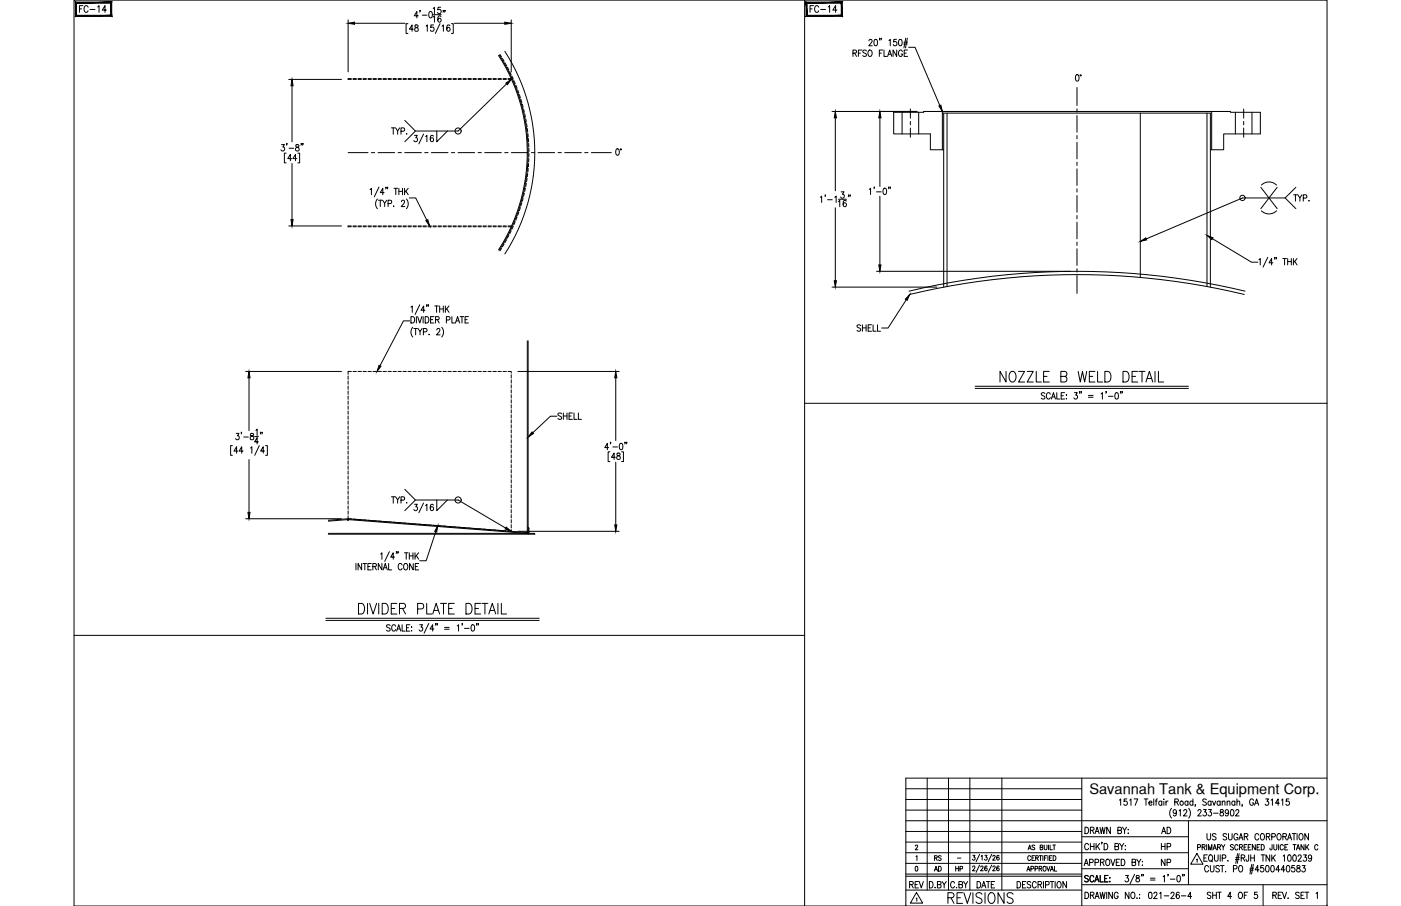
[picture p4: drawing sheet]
<svg xmlns="http://www.w3.org/2000/svg" width="432mm" height="279mm" viewBox="0 0 432 279" stroke-linecap="round" stroke-linejoin="round" font-family="sans-serif">
<defs><g id="words">
<g font-size="6.6">
<text x="307.3" y="118.9">NOZZLE B WELD DETAIL</text>
<text x="291.4" y="279.8">REVISIONS</text>
</g>
<g font-size="5.3">
<text x="23.6" y="4.9">FC-14</text>
<text x="248.7" y="4.9">FC-14</text>
<text x="263.2" y="103.4">SHELL</text>
<text x="279.4" y="275.2">REV</text>
<text x="353.1" y="278.3">021-26-4</text>
</g>
<g font-size="4.9">
<text x="171.1" y="130.5">SHELL</text>
<text x="119.6" y="156.3">TYP.</text>
<text x="357" y="258.2">AD</text>
<text x="357" y="263.2">HP</text>
<text x="357" y="268.1">NP</text>
</g>
<text font-size="4.5" x="335.7" y="244.9">Savannah Tank &amp; Equipment Corp.</text>
<g font-size="4.4">
<text x="287.2" y="269.9">AD</text>
<text x="287.2" y="266.7">RS</text>
<text x="293.5" y="269.9">HP</text>
</g>
<text font-size="2.6" x="294.2" y="266">-</text>
</g></defs>
<!-- layer: 0 -->
<g fill="none" stroke="#000" stroke-width=".31">
<path d="M22.8 0h386.2v279.4h-386.2zM248 0v279.4M248 124.4h161M22.8 195.9h225.2M285.8 240v34.5M292.3 240v34.5M298.9 240v34.5M308.8 240v34.5M333.4 240v39.4M409 240h-129.8v39.4M279.2 243.2h54.2M279.2 246.5h54.2"/>
<path d="M279.2 249.8h54.2M279.2 256.4h54.2M279.2 259.7h54.2M279.2 253.1h129.8M333.4 258h32.9M366.3 253.1v19.7M279.2 266.3h54.2M279.2 263h87.1M279.2 270.2h54.2M279.2 269.6h54.2M279.2 274.5h54.2M333.4 272.8h75.6"/>
<path d="M333.4 267.9h32.9M389.3 272.8v6.6"/>
</g>
<!-- layer: DIM -->
<g fill="none" stroke="#000" stroke-width=".31">
<path d="M107.3 6.1v16.1M109.3 7.2h15.5M125.7 7.3h-.5v3h.5M127.4 9h-1.2l.8-1.3v2M128 7.8v.5a.72 .72 0 0 1 .8 .4 .72 .72 0 0 1-.3 1 .64 .64 0 0 1-.7-.7 .64 .64 0 0 1 .8-.6l.2-.3v-.3zM128.9 4.9h-1.2l.8-1.3v1.9M129.5 3.3h-.2h.2l-.2 .4M130.2 4.7h1.4M131.3 8.1l.4-.4v2M132.4 3.6h.4a1.14 1.14 0 0 1-.2 1.9l-.4-.4-.1-.4zM133.5 2.6l.4-.4v2M133.5 5.2l.4-.3v1.9"/>
<path d="M133.5 4.5h2.5M133.6 7.7h-.8l-.1 .8a.62 .62 0 0 1 .9 0 .62 .62 0 0 1 0 .9 .62 .62 0 0 1-.9-.1M135.6 7.3l-1.4 3M135.8 2.2h-.8l-.1 .9a.61 .61 0 0 1 .9 0 .61 .61 0 0 1-.1 .9 .61 .61 0 0 1-.8-.2M135.9 5.1l-.3-.2a1.1 1.1 0 0 0-.7 .9 1.1 1.1 0 0 0 .6 1 .58 .58 0 0 0 .5-.7 .58 .58 0 0 0-.8-.4l-.3 .5M136.2 8.1l.5-.4v2M136.7 3.3l-.2 .4M137.2 3.3h-.2h.2l-.2 .4M138.7 8l-.4-.3a1.1 1.1 0 0 0-.6 .9 1.1 1.1 0 0 0 .6 1.1 .57 .57 0 0 0 .4-.9 .57 .57 0 0 0-.9-.1l-.1 .3M139.1 7.3h.6v3h-.6M140 7.2h15.6M157.6 6.1v16.1"/>
<path d="M262.9 16.4l.9-.1 .1-.7-1-.2v2M263.4 16.4l.6 1M264.6 16.4h.6M265.6 15.4h-1v2M267 15.7l-.4-.3-.5 .1v.7l.8 .4 .1 .5-.4 .3-.7-.3M267.8 12.6l.3-.5 .5 .1 .2 .3-1 1.6h1.1M267.8 15.5l.2-.1a1 1 0 0 1 .8 1 1 1 0 0 1-.8 1 1.24 1.24 0 0 1-.2-1.9zM269.6 12.2h.6l.2 .3v1.2l-.4 .4-.4-.1-.2-.3-.1-.7zM271 16.4h.7M271.2 11.9h-.2h.2l-.2 .4M271.7 11.9l-.2 .4M272.1 15.4h-1.1v2"/>
<path d="M272.5 15.4v2h.9M273.6 17.4l.6-2 .6 2M273.8 16.7h.8M274 12.5l.4-.4v2M276.3 12.1h-.8l-.1 .9a.61 .61 0 0 1 .9 0 .61 .61 0 0 1-.1 .9 .61 .61 0 0 1-.9-.2M276.4 15.4v2l-1.1-2v2M277.2 12.2h.6l.2 .3v1.2l-.4 .4-.6-.4-.1-.7zM278.1 15.9a.62 .62 0 0 0-.7-.5 .62 .62 0 0 0-.5 .8v.5a.62 .62 0 0 0 .6 .7 .62 .62 0 0 0 .6-.7h-.4M278.5 13.6h1.2M278.6 13h1.1M278.7 16.4h.6M279.2 11.8l-.6 3"/>
<path d="M279.7 11.8l-.6 3M279.7 15.4h-1v2h1M280.1 14.6h1.9l7.7 18M89 24.5h16.2M90 26.5v17.3M120.6 39.4h1.2M121.2 39.4v2M121.9 39.4l.7 1v1M123.2 39.4l-.6 1M124.8 37.1l3.2 3.3-3.2 3.3M156.1 25.9l-14.9 14.5h-13.2M256.4 34.4h26.2"/>
<path d="M257.5 36.3v22.5M271.2 36.3v21.2M331.7 23.1h.6l.2 .3v1.2l-.4 .4-.6-.4-.1-.7zM86.8 44.6h.9l-.5 .7a.6 .6 0 0 1 .5 1 .6 .6 0 0 1-1.1-.1M88.2 47.2h-.5v3h.5M88.5 44.3h-.2h.2l-.2 .5M89.1 45.7h1.4M89.9 48.9h-1.2l.8-1.3v2M90 50.4v17.3M91.2 44.7v.6a.72 .72 0 0 1 .9 .4 .72 .72 0 0 1-.3 .9 .64 .64 0 0 1-.8-.7 .64 .64 0 0 1 .9-.6l.2-.2-.1-.4zM91.5 48.9h-1.2l.8-1.3v2M91.8 47.2h.6v3h-.6"/>
<path d="M92.9 44.3h-.1h.1l-.1 .5M93.4 44.3l-.2 .5M114.1 58.5l.4-.4v1.9M116.8 57.7l-1.4 3M118.4 59.4h-1.2l.8-1.3v1.9M119 57.8l-.1 .5M119.5 57.8l-.1 .5M121.4 58.1h1.1M122 58.1v1.9M122.9 58.1v1.9M122.9 59h1.2M123.6 40.5l.9-.1 .2-.3-.2-.6-.9-.1v2"/>
<path d="M124.1 58.1v1.9M124.7 58.1v1.9M125.1 58.9l.7 1.1M125.3 41.2v.2zM125.8 58.1l-1.1 1.3M127.7 41.7h.9l-.5 .8a.6 .6 0 0 1 .5 .9 .6 .6 0 0 1-1-.1M130.5 41.4l-1.4 3M131.2 42.1l.4-.4v2M133.6 42l-.5-.3a1.13 1.13 0 0 0 .1 2 .58 .58 0 0 0 .4-.8 .58 .58 0 0 0-.9-.1l-.1 .3M134.6 40.4v3.3l3.3-3.3M190 46l.4-.1a1.14 1.14 0 0 1-.2 2l-.2-.1-.2-.8zM259.2 59.2h.9l-.4 .7a.6 .6 0 0 1 .5 .9 .6 .6 0 0 1-1.1-.1"/>
<path d="M267.9 58.4l.4-.4v2M269.5 57.7h-.2h.2l-.2 .5M270.2 59.2h1.4M272.4 58.1l.4-.1a1.14 1.14 0 0 1-.2 2l-.4-.4-.1-.4zM274 57.7h-.2h.2l-.2 .5M274.5 57.7h-.2h.2l-.2 .5M388.6 57.8l5 6.5M388.8 57.1a3.3 3.3 0 0 1 4.6 0M393.6 57.8l-5 6.5M399.4 57.8l-3.3 3.2M89 69.7h16.2M116.3 61.4a2.24 2.24 0 0 0 0 3"/>
<path d="M116.6 61.7h1.2M117.2 61.7v2M117.9 61.7l.7 1v1M119.2 61.7l-.6 1M119.6 62.8l1-.1v-.9l-1-.1v2M121.3 63.5v.2zM123.7 62.2l.2-.4 .5-.1 .3 .6-1 1.4h1.1M125.3 61.4a2.3 2.3 0 0 1 0 3M126.2 61h1.9l3.5 6.9M252.8 60.9l.4-.4v1.9M254.4 60.2l-.1 .5M255.1 61.6h1.4"/>
<path d="M257.3 60.9l.4-.4v1.9M257.5 64.1v22.5M258.4 62.2l.4-.4v2M258.4 61.4h2.5M260.8 62.1l-.5-.3a1.14 1.14 0 0 0 .1 2 .55 .55 0 0 0 .6-.6 .55 .55 0 0 0-.5-.6 .55 .55 0 0 0-.6 .5M261.6 60.2h-.1h.1l-.1 .5M262.1 60.2l-.2 .5M271.2 60.5v21.2M373.7 73.6l12 7.3h2M388.8 65a3.3 3.3 0 0 0 4.6 0M390.7 79.4l-1.4 3M393 79.4l-.2 .5"/>
<path d="M393.4 79.4h-.1h.1l-.1 .5M395.4 79.7h1.1M395.9 79.7v2M396.1 61l3.3 3.3M396.1 61h-13.2l-29.6 12.7M396.9 79.7v2M398 79.7v2M398.6 79.7v2M398.7 60.1h1.1M399.3 60.1v1.9M399.8 79.7l-1.2 1.3M400 60.1l.6 .9v1"/>
<path d="M401.3 60.1l-.7 .9M401.7 61.1l.9-.1v-.8l-.9-.1v1.9M403.4 61.8h.1M126.3 99h-1.9l-7.3 13.8M126.7 94.7l.4-.3v1.9M126.7 97.6a1 1 0 0 1 1.1 1 1 1 0 0 1-1.1 1zM128.3 97.6v2M128.7 97.6l.7 2 .6-2M129.4 94l-1.5 3M130.4 97.6v2M131 95.7h-1.2l.8-1.3v1.9M131 97.6a1 1 0 0 1 1.2 1 1 1 0 0 1-1.2 1z"/>
<path d="M131.6 94.1h-.2h.2l-.2 .5M132.1 94.1l-.2 .5M132.7 98.6h.7M133.8 97.6h-1.1v2h1.1M134 94.4h1.1M134.2 98.6l1-.1 .1-.7-1.1-.2v2M134.6 94.4v1.9M134.8 98.6l.6 1M135.5 94.4v1.9M135.5 95.3h1.1M136.6 94.4v1.9M137.3 94.4v1.9"/>
<path d="M137.6 98.7l1-.1v-.9l-1-.1v2M137.7 95.2l.7 1.1M138.4 94.4l-1.1 1.3M139.3 97.6v2h.9M140.4 99.6l.6-2 .7 2M140.6 99h.8M141.8 97.6h1.1M142.4 97.6v2M143.3 98.6h.7M144.4 97.6h-1.1v2h1.1M256.4 88.5h32.4M270.2 83.7h59.7"/>
<path d="M279.3 92.5l-5.6 8.7h-2M388 80.1l.4-.4v2M392.3 81h-1.2l.8-1.3v2M396.9 80.7h1.1M399 80.6l.8 1.1M75.7 114.6h29.5M76.8 116.5v16.3M127.2 100.9a2.3 2.3 0 0 0 0 3M127.5 101.3h1.2M128.1 101.3v2M128.8 101.3l.7 .9v1.1M130.1 101.3l-.6 .9"/>
<path d="M130.5 102.3l.9-.1 .2-.2-.2-.6-.9-.1v2M132.2 103.1v.2zM134.6 101.8l.2-.4 .5-.1 .3 .6-1.1 1.4h1.2M136.1 100.9a2.3 2.3 0 0 1 0 3M159.6 114.6h31.2M189.8 116.5v19.4M300.5 119.1h65.8M300.5 119.8h65.8M71.6 137.4h-.5v3h.5M72.8 133.6h.9l-.5 .8a.6 .6 0 0 1 .5 .9 .6 .6 0 0 1-1.1 0M73.3 139.1h-1.2l.8-1.3v2M74.5 133.4l-.2 .4"/>
<path d="M74.9 139.1h-1.2l.8-1.3v2M75.1 134.8h1.4M77.2 138.2l.4-.4v2M77.3 133.8v.5a.72 .72 0 0 1 .8 .4 .72 .72 0 0 1-.3 .9 .63 .63 0 0 1-.7-.6 .63 .63 0 0 1 .8-.6l.2-.3v-.3zM78.5 134.6h1.2M78.8 132.7l.4-.4v2M79.7 136.3h-1.2l.7-1.3v1.9M79.9 137.4l-1.4 3M80.4 133.4l-.2 .4M80.9 133.4h-.2h.2l-.2 .4M81.5 139.1h-1.2l.8-1.3v2M81.9 137.4h.5v3h-.5"/>
<path d="M171.6 128.4h-1.9l-5.5 5.1M187.6 138h-1.2l.8-1.3v2M188 139.3h-.6v3h.6M188.2 136.4h-.1h.1l-.1 .5M188.9 137.8h1.4M190.2 139.8v.6a.72 .72 0 0 1 .9 .4 .72 .72 0 0 1-.3 .9 .63 .63 0 0 1-.8-.7 .63 .63 0 0 1 .9-.5l.2-.3-.1-.4zM191.1 136.8l.4-.1a1.14 1.14 0 0 1-.2 2l-.4-.4v-.5zM191.6 139.3h.6v3h-.6M192.7 136.4h-.2h.2l-.2 .5M193.2 136.4h-.2h.2l-.2 .5M322.1 121.4l-.5-.3-.7 .3 .2 .5 .9 .4 .1 .5-.5 .3-.7-.3M323.7 121.6a.62 .62 0 0 0-.7-.5 .62 .62 0 0 0-.5 .8v.4a.62 .62 0 0 0 .5 .8 .62 .62 0 0 0 .7-.5"/>
<path d="M324 123.1l.7-2 .6 2M324.3 122.4h.8M325.7 121.1v2h1M327.1 122h.6M328.1 121.1h-1v2h1M328.7 121.8v.1zM328.7 122.9v.2zM331.2 121.1h.8l-.4 .8a.6 .6 0 0 1 .4 .9 .6 .6 0 0 1-1-.1M332.8 120.8h-.1h.1l-.1 .5M333.3 120.8h-.2h.2l-.2 .5M335.4 121.9h1.5M335.4 122.5h1.5"/>
<path d="M339.4 121.5l.4-.4v2M341 120.8h-.2h.2l-.2 .5M341.6 122.2h1.4M343.8 121.2l.3-.1a1.07 1.07 0 0 1 .6 1 1.07 1.07 0 0 1-.6 1 1.38 1.38 0 0 1-.3-1.9zM345.4 120.8h-.1h.1l-.1 .5M345.9 120.8l-.1 .5M75.7 160h29.5M76.8 141.7v16.3M127.7 155.5h.9l-.5 .8a.6 .6 0 0 1 .5 .9 .6 .6 0 0 1-1-.1M128 154.2h13.2l14.7 8.7M130.5 155.1l-1.4 3M131.2 155.9l.4-.4v2"/>
<path d="M133.6 155.8l-.5-.3a1.13 1.13 0 0 0 .1 2 .58 .58 0 0 0 .4-.8 .58 .58 0 0 0-.9-.2l-.1 .3M134.6 154.2v3.3l3.3-3.3M189.7 141h-1.2l.8-1.3v2M189.8 142.5v19.4M107 160.2l.3 .3 .2-.3M109.7 173.8v1.9M111.5 173.8v1.9l-1.1-1.9v1.9M111.9 173.8h1.1M112.4 173.8v1.9M113.4 174.7h.6M114.4 173.8h-1v1.9h1M114.9 174.7l1-.1 .1-.6-1.1-.2v1.9"/>
<path d="M115.5 174.7l.5 1M117.3 170.9l.4-.4v2M117.7 173.8v1.9l-1.1-1.9v1.9M118.1 175.7l.6-1.9 .7 1.9M118.3 175.1h.8M119.8 173.8v1.9h.9M120 170.1l-1.4 3M121.6 171.8h-1.2l.8-1.3v2M122.2 170.2l-.1 .5M122.7 170.2l-.1 .5M123.9 174.2a.62 .62 0 0 0-.7-.4 .62 .62 0 0 0-.5 .7v.5a.62 .62 0 0 0 .5 .7 .62 .62 0 0 0 .7-.4M124.7 170.5h1.1"/>
<path d="M124.7 173.9l.2-.1a1 1 0 0 1 .8 1 1 1 0 0 1-.8 .9 1.27 1.27 0 0 1-.2-1.8zM125.2 170.5v2M126.2 170.5v2M126.2 171.4h1.1M127.3 170.5v2M127.4 173.8v1.9l-1.2-1.9v1.9M127.9 170.5v2M128 174.7h.6M128.3 171.3l.7 1.2M129 173.8h-1v1.9h1M129 170.5l-1.1 1.3M134.3 164l-3 8.9h-1.9"/>
<path d="M159.6 163.9h31.2M100.4 190.7h65.8M100.4 191.3h65.8M110.5 186.1h.9a1.87 1.87 0 0 1 0 3.3h-.9zM113.3 186.1v3.3M113.9 186.1l1.1 3.3 1.1-3.3M116.7 186.1v3.3M117.8 186.1h.9a1.87 1.87 0 0 1 0 3.3h-.9zM120.2 192.9l-.4-.2-.7 .2 .2 .5 .9 .5-.1 .6-.6 .1-.4-.3M120.6 187.6h1.1M121.9 193.1a.61 .61 0 0 0-.7-.4 .61 .61 0 0 0-.5 .7v.5a.61 .61 0 0 0 .5 .7 .61 .61 0 0 0 .7-.5M122.2 194.6l.7-1.9 .6 1.9"/>
<path d="M122.3 186.1h-1.7v3.3h1.7M122.5 194h.8M123.1 187.6h1.2a.79 .79 0 0 0 .7-.7 .79 .79 0 0 0-.7-.8h-1.2v3.3M123.9 192.7v1.9h1M124.1 187.6l.9 1.8M125.3 193.6h.6M126.3 192.7h-1v1.9h1M126.8 193.4h.2zM126.9 194.4v.2zM128.7 187.8h1.2a.87 .87 0 0 0 .7-.9 .87 .87 0 0 0-.7-.8h-1.2v3.3M129.3 192.7h.9l-.4 .7a.6 .6 0 0 1 .4 .9 .6 .6 0 0 1-1-.1M131.5 186.1v3.3h1.6"/>
<path d="M132.1 192.3l-1.4 3M133.4 189.4l1-3.3 1.1 3.3M133.7 194h-1.2l.9-1.3v1.9M133.8 188.3h1.3M134.4 192.4h-.2h.2l-.2 .4M134.9 192.4l-.2 .4M135.8 186.1h1.8M136.7 186.1v3.3M137 193.5h1.5M137 194.1h1.5M138.3 187.6h1.1M140 186.1h-1.7v3.3h1.7"/>
<path d="M140.9 193l.4-.3v1.9M142.5 192.4l-.1 .4M143.2 193.8h1.4M143.6 186.1h.9a1.87 1.87 0 0 1 0 3.3h-.9zM145.4 192.7h.2a1.06 1.06 0 0 1 .7 .9 1.06 1.06 0 0 1-.7 1l-.4-.8zM146.4 187.6h1.1M147 192.4l-.2 .4M147.5 192.4l-.2 .4M148.1 186.1h-1.7v3.3h1.7M148.5 186.1h1.9M149.5 186.1v3.3M150.7 189.4l1-3.3 1.1 3.3"/>
<path d="M151.1 188.3h1.3M153.5 186.1v3.3M154.5 186.1v3.3h1.6"/>
<circle cx="333" cy="23.2" r=".17"/>
<circle cx="141.2" cy="40.4" r=".94"/>
<circle cx="191.3" cy="46.1" r=".17"/>
<circle cx="382.9" cy="61" r=".81"/>
<circle cx="141.2" cy="154.2" r=".94"/>
</g>
<!-- layer: TEXT -->
<g fill="#000" stroke="#000" stroke-width=".31">
<path d="M23.3 .6l.3 4.1v-3.7zM23.3 .6l.3 4.1-.3 .3zM23.6 4.7l-.3 .3 10.8-.3zM23.3 5l10.8-.3 .3 .3zM34.1 1v3.7l.3 .3zM34.4 .6v4.4l-.3-4zM23.6 1h10.5l.3-.4zM23.3 .6h11.1l-10.8 .4z"/>
<path d="M248.4 .6l.4 4.1v-3.7zM248.4 .6l.4 4.1-.4 .3zM248.8 4.7l-.4 .3 10.9-.3zM248.4 5l10.9-.3 .3 .3zM259.3 1v3.7l.3 .3zM259.6 .6v4.4l-.3-4zM248.8 1h10.5l.3-.4zM248.4 .6h11.2l-10.8 .4z"/>
</g>
<g fill="none" stroke="#000" stroke-width=".31">
<path d="M334.4 255.1a1.01 1.01 0 0 1 1.1 1 1.01 1.01 0 0 1-1.1 1zM336.1 256.1l.9-.2 .1-.6-1-.2v2M336.6 256.1l.6 1M337.5 257.1l.6-2 .7 2M337.7 256.4h.8M339 255.1l.4 2 .4-2 .4 2 .4-2M339.7 259.8h-.2h.2l-.2 .5M342.2 255.1v2l-1.1-2v2M344.5 256.1l1-.2 .1-.6-1.1-.2v2l1.1-.2 .1-.5-.5-.3M345 246.8l.4-.4v1.9M346 255.1l.6 1v1M347.2 255.1l-.6 1"/>
<path d="M347.3 246.4h-.8l-.1 .8a.61 .61 0 0 1 .9 .1 .61 .61 0 0 1-.1 .8 .61 .61 0 0 1-.8-.1M347.6 257h.2zM347.7 255.8v.1zM348.2 246.8l.4-.4v1.9M349.5 246.4h1.2l-.8 1.9M352.7 246.4h1.1M353.2 246.4v1.9M354.1 247.6h.9l-.1-.5a.58 .58 0 0 0-.8 .7 .58 .58 0 0 0 .9 .3M355.6 246.4v1.9M356.1 247h.5M356.7 246.4l-.3 .1-.1 .3v1.5M358.1 247.3l-.2-.2a.58 .58 0 0 0-.8 .6 .58 .58 0 0 0 1 .4"/>
<path d="M358.1 247v1.3M358.7 246.4v.2zM358.7 247.1v1.2M359.4 247v1.3M360 247l-.4 .1-.2 .5M361.1 249.3a2.24 2.24 0 0 0 0 3M362.1 247.3l.9-.1 .1-.6-1-.2v1.9M362.6 250.3l-.1 .3a.54 .54 0 0 1-.8 .1 .54 .54 0 0 1 0-.8 .54 .54 0 0 1 .8 .1l.1 .3a.9 .9 0 0 1-.6 1.3l-.4-.2M362.6 247.3l.6 1M363.4 250l.4-.3v1.9M364.8 250.1l.2-.3 .5-.1 .3 .5-1.1 1.4h1.2M366.1 247.3l-.1-.2a.58 .58 0 0 0-.8 .6 .58 .58 0 0 0 .9 .4"/>
<path d="M366.1 247v1.3M366.4 249.3a2.31 2.31 0 0 1 0 3M367.7 247.3a.56 .56 0 0 0-.8 0 .56 .56 0 0 0 0 .8 .56 .56 0 0 0 .8 0M367.7 246.4v1.9M368.5 248.3h-.2h.2l-.2 .4M369.2 250.1l.3-.4h.4l.3 .3-1.1 1.6h1.1M370.9 249.7h.9l-.5 .7a.6 .6 0 0 1 .5 .9 .6 .6 0 0 1-1.1 0M371.8 246.7l-.4-.3-.7 .3 .2 .4 .9 .7v.3l-.4 .2-.7-.2M372 257.1v1.4l.5 .5 .5-.3 .1-1.6M372.5 249.7h.9l-.5 .7a.6 .6 0 0 1 .5 1 .6 .6 0 0 1-1.1-.1M373.3 247.3a.56 .56 0 0 0-.8 0 .56 .56 0 0 0 0 .8 .56 .56 0 0 0 .8 0M373.3 247v1.3"/>
<path d="M373.7 247l.5 1.3 .5-1.3M374 250.8h1.5M374.8 257.3l-.4-.2-.7 .2 .1 .4 1 .8v.2l-.4 .3-.7-.3M376 247.3a.56 .56 0 0 0-.7 0 .56 .56 0 0 0 0 .8 .56 .56 0 0 0 .7 0M376 247v1.3M376.2 249.8v.5a.72 .72 0 0 1 .8 .4 .72 .72 0 0 1-.3 .9 .63 .63 0 0 1-.7-.6 .63 .63 0 0 1 .8-.6l.2-.3v-.3zM376.7 247.4l.4-.4 .4 .1v1.2M376.7 247v1.3M378.1 257.3l-.4-.2-.6 .1-.1 .5 .9 .5 .2 .5-.4 .3-.7-.3M378.2 247.4l.4-.4 .4 .1 .1 1.2M378.2 247v1.3M378.6 257.1v1.4l.5 .5 .6-.3 .1-1.6"/>
<path d="M378.6 250.3v.3a.54 .54 0 0 1-.8 .1 .54 .54 0 0 1 0-.8 .54 .54 0 0 1 .8 .1v.3a.9 .9 0 0 1-.6 1.3l-.3-.2M379.4 249.8l.3-.1a1.06 1.06 0 0 1 .6 .9 1.06 1.06 0 0 1-.6 1l-.3-.1-.2-.7zM380.6 247.3a.56 .56 0 0 0-.8 0 .56 .56 0 0 0 0 .8 .56 .56 0 0 0 .8 0M380.6 247v1.3M380.9 250.1l.1-.3 .5-.1 .3 .5-1 1.4h1.1M381.2 247.4l.4-.4 .4 .1 .1 1.2M381.2 246.4v1.9M381.5 257.5a.62 .62 0 0 0-.7-.4 .62 .62 0 0 0-.5 .7v.5a.62 .62 0 0 0 .6 .7 .62 .62 0 0 0 .6-.7h-.4M381.8 259l.7-1.9 .6 1.9M382.1 258.4h.8M382.9 248.3l-.1 .4M383.5 258l1-.1v-.7l-1-.1v1.9"/>
<path d="M384 258l.6 1M386.3 246.8a.61 .61 0 0 0-.7-.4 .61 .61 0 0 0-.5 .7v.5a.61 .61 0 0 0 .6 .8 .61 .61 0 0 0 .6-.8h-.4M386.7 248.3l.6-1.9 .6 1.9M386.9 247.7h.8M388 257.5a.61 .61 0 0 0-.8-.4 .61 .61 0 0 0-.4 .7v.5a.61 .61 0 0 0 .4 .7 .61 .61 0 0 0 .8-.4M388.8 257.2l.1-.1a1 1 0 0 1 .9 1 1 1 0 0 1-.9 .9 1.29 1.29 0 0 1-.1-1.8zM390.1 246.4h.9l-.5 .7a.6 .6 0 0 1 .5 .9 .6 .6 0 0 1-1.1 0M390.3 258l.9-.1 .1-.7-1-.1v1.9M390.8 258l.6 1M391.8 246.8l.4-.4v1.9M392 258.1l.9-.1 .1-.8-1-.1v1.9M393.9 257.2l.1-.1a1 1 0 0 1 .9 1 1 1 0 0 1-.9 .9 1.27 1.27 0 0 1-.1-1.8z"/>
<path d="M394.3 247.7h-1.2l.8-1.3v1.9M395 246.8l.4-.4v1.9M395.4 258l.9-.1 .1-.7-1-.1v1.9M395.9 258l.6 1M396.8 259l.7-1.9 .6 1.9M397.1 258.4h.8M397.3 246.4h-.8l-.1 .8a.61 .61 0 0 1 .9 .1 .61 .61 0 0 1-.1 .8 .61 .61 0 0 1-.9-.1M398.3 257.1h1.1M398.8 257.1v1.9M399.8 257.1v1.9M400.7 257.2l.1-.1a1 1 0 0 1 .8 1 1 1 0 0 1-.8 .9 1.29 1.29 0 0 1-.1-1.8zM403.3 257.1v1.9l-1.1-1.9v1.9"/>
<path d="M282.1 260.9l.3-.3 .4 .3-.7 1.2h.8M282.2 267.2h.2a.82 .82 0 0 1 .5 .7 .82 .82 0 0 1-.5 .7l-.3-.2zM282.3 264.2l.3-.3v1.5M282.4 277.1l.2-.2v1M282.5 275.2l1.9 3.3h-3.8zM288.2 273.6v.2zM288.9 272.8l1-.1v-.8l-1-.1v2l1.1-.2v-.4l-.4-.4M290.4 271.8l.6 1v1M291.7 271.8l-.7 1M294.2 272.3a.62 .62 0 0 0-.7-.5 .62 .62 0 0 0-.5 .8v.5a.62 .62 0 0 0 .5 .7 .62 .62 0 0 0 .7-.5M295.6 272.8l.9-.1 .1-.7-1-.2v2l1-.2 .1-.4-.4-.4M297 271.8l.6 1v1"/>
<path d="M298.3 271.8l-.7 1M299.8 267.4l.2-.3 .5 .2-.8 1.2h.8M299.8 263.8h.7l-.4 .5a.45 .45 0 0 1 .4 .7 .45 .45 0 0 1-.8 0M301.1 271.8a1 1 0 0 1 1.2 1 1 1 0 0 1-1.2 1zM301.9 266.8l-1.1 2.2M301.9 263.5l-1.1 2.2M302.3 267.4l.2-.3 .5 .2-.8 1.2h.9M302.4 264.1l.3-.3v1.5M302.6 273.8l.6-2 .6 2M303.6 263.8h.6l-.4 .5a.45 .45 0 0 1 .4 .7 .45 .45 0 0 1-.8 0M304 271.8h1.1M304.2 267.3l-.1-.2a.73 .73 0 0 0-.7 .6 .73 .73 0 0 0 .4 .8 .42 .42 0 0 0 .4-.5 .42 .42 0 0 0-.6-.2l-.1 .3"/>
<path d="M304.6 271.8v2M305.6 266.8l-1 2.2M305.6 263.5l-1 2.2M306 267.4l.2-.3 .5 .2-.8 1.2h.9M306 264.1l.1-.3h.4l.2 .4-.8 1.1h.9M306.6 271.8h-1.1v2M307.9 267.3l-.1-.2a.73 .73 0 0 0-.7 .6 .73 .73 0 0 0 .5 .8 .42 .42 0 0 0 .3-.5 .42 .42 0 0 0-.6-.2l-.1 .3M307.9 264l-.1-.2a.73 .73 0 0 0-.7 .6 .73 .73 0 0 0 .5 .9 .42 .42 0 0 0 .4-.6 .42 .42 0 0 0-.7-.2l-.1 .3M313.5 271.8a1 1 0 0 1 1.1 1 1 1 0 0 1-1.1 1zM316.2 271.8h-1v2h1M316.5 268.6l.5-1.4 .4 1.4M316.7 268.2h.6"/>
<path d="M316.9 262.1l.5-1.5 .4 1.5M317.1 261.6h.5M317.6 264.2a.46 .46 0 0 0-.5-.3 .46 .46 0 0 0-.3 .5v.4a.46 .46 0 0 0 .3 .6 .46 .46 0 0 0 .5-.4M317.7 272.1l-.4-.3-.7 .3 .1 .5 .9 .5a.48 .48 0 0 1-.3 .7l-.7-.3M317.7 267.9h.8v-.7h-.8v1.4M318.1 264.6h.5M318.9 263.9h-.8v1.5h.8M318.9 260.8l-.3-.2-.5 .2 .1 .4 .7 .4-.3 .5-.5-.2M319 267.9h.7v-.7h-.7v1.4M319.2 264.6l.7-.1v-.6h-.7v1.5M319.4 272.3a.62 .62 0 0 0-.8-.5 .62 .62 0 0 0-.4 .8v.5a.62 .62 0 0 0 .4 .7 .62 .62 0 0 0 .8-.5M319.6 264.6l.4 .8"/>
<path d="M319.9 272.8l1-.1 .1-.7-1.1-.2v2M320.3 267.9l.7-.1v-.6h-.7v1.4M320.3 263.9h.8M320.5 272.8l.6 1M320.6 261.3l.7-.1 .1-.5-.8-.1v1.5l.8-.2v-.5l-.3-.1M320.7 267.9l.4 .7M320.7 263.9v1.5M321.4 263.9v1.5M321.6 271.8v2M321.7 267.2a.68 .68 0 0 1 .7 .7 .68 .68 0 0 1-.7 .7l-.2-.5zM321.8 260.6v1l.4 .5 .4-.2 .1-1.3M321.9 264.6h.5"/>
<path d="M322.2 272.9l1-.1v-.9l-1-.1v2M322.6 267.2l.5 1.4 .5-1.4M322.7 263.9h-.8v1.5M323 263.9v1.5M323.2 260.6v1.5M323.5 264.6h.4M323.6 260.6v1.5h.8M323.7 271.8h1.1M323.7 268.6l.5-1.4 .5 1.4M323.9 268.2h.6M324.2 263.9h-.7v1.5h.7M324.3 271.8v2"/>
<path d="M324.5 260.6h.8M324.6 263.9a.75 .75 0 0 1 .9 .7 .75 .75 0 0 1-.9 .8zM324.9 260.6v1.5M325 267.2v1.4h.7M325.2 271.8v2M326.1 271.9l.1-.1a1.01 1.01 0 0 1 .9 1 1.01 1.01 0 0 1-.9 1 1.27 1.27 0 0 1-.1-1.9zM328.7 271.8v2l-1.1-2v2M334.2 266.9l.6-1.9 .6 1.9M334.4 275.1a1 1 0 0 1 1.1 1 1 1 0 0 1-1.1 1zM334.4 266.3h.8M335.4 270.3l-.4-.3-.7 .3 .2 .4 .9 .7v.3l-.4 .3-.7-.3M335.5 260.6a.62 .62 0 0 0-.7-.5 .62 .62 0 0 0-.5 .8v.4a.62 .62 0 0 0 .5 .8 .62 .62 0 0 0 .7-.5"/>
<path d="M335.8 266l1-.1 .1-.7-1.1-.2v1.9M336.1 276.1l.9-.1 .1-.7-1-.2v2M336.1 260.1v2M336.1 261h1.1M336.6 276.1l.6 1M337.1 270.5a.61 .61 0 0 0-.7-.5 .61 .61 0 0 0-.5 .7v.5a.61 .61 0 0 0 .5 .8 .61 .61 0 0 0 .7-.5M337.2 260.1v2M337.4 272l.7-2 .6 2M337.5 277.1l.6-2 .7 2M337.5 266l1-.1v-.7l-1-.2v1.9M337.7 271.3h.8M337.7 276.5h.8"/>
<path d="M337.8 260.1v2M338.2 260.9l.7 1.2M338.9 260.1l-1.1 1.3M339 275.1l.4 2 .4-2 .4 2 .4-2M339.1 270v2h1M339.2 265.9l.9-.1v-.7l-.9-.1v1.9M339.7 265.9l.6 1M340.3 260.1a1 1 0 0 1 1.1 1 1 1 0 0 1-1.1 1zM340.5 270.9h.6M341.1 265.1l.1-.1a1 1 0 0 1 .9 .9 1 1 0 0 1-.9 1 1.26 1.26 0 0 1-.1-1.8zM341.1 275.1v2M341.5 270h-1v2h1"/>
<path d="M342 271.9h.1zM342.1 270.6v.2zM342.4 265l.6 1.9 .6-1.9M342.9 275.1v2l-1.2-2v2M343.6 261l1-.1v-.7l-1-.1v2l1.1-.2 .1-.5-.4-.4M344 265.9h.7M344.6 275.6a.62 .62 0 0 0-.7-.5 .62 .62 0 0 0-.5 .8v.5a.62 .62 0 0 0 .6 .7 .62 .62 0 0 0 .6-.7h-.4M345.1 265h-1.1v1.9h1.1M345.1 260.1l.6 .9v1.1M345.6 265a1 1 0 0 1 1.1 .9 1 1 0 0 1-1.1 1zM346.4 260.1l-.7 .9M346.8 260.8v.1z"/>
<path d="M346.8 261.9v.2zM346.9 270h.9l-.5 .7a.6 .6 0 0 1 .5 1 .6 .6 0 0 1-1.1-.1M348 275.1v2l-1.2-2v2M348.8 275.2l.2-.1a1 1 0 0 1 .8 1 1 1 0 0 1-.8 1 1.29 1.29 0 0 1-.2-1.9zM348.9 265.9l1-.1v-.7l-1-.1v1.9l1-.1 .1-.5-.4-.4M349.7 269.6l-1.4 3M350.2 270.1v.5a.73 .73 0 0 1 .9 .5 .73 .73 0 0 1-.3 .9 .64 .64 0 0 1-.8-.7 .64 .64 0 0 1 .9-.6l.2-.2-.1-.4zM350.4 277h.1zM350.4 265l.6 .9v1M351.2 275.8h.1M351.2 276.9h.1M351.6 265l-.6 .9"/>
<path d="M351.9 269.7h-.1h.1l-.1 .5M352 266.8h.2zM352.1 265.6v.2zM352.4 269.7l-.1 .5M354.6 270.8h1.4M354.6 271.4h1.4M358.5 270.4l.4-.4v2M360.1 269.7l-.2 .5M360.7 271.1h1.4M362.9 270.1l.3-.1a1.09 1.09 0 0 1 .6 1 1.09 1.09 0 0 1-.6 1 1.43 1.43 0 0 1-.3-1.9zM364.5 269.7l-.1 .5M365 269.7h-.2h.2l-.2 .5"/>
<path d="M368.8 265.1l.2-.2v1M368.9 263.2l1.9 3.3h-3.8zM369.1 261.3h.8l.1-.7-.9-.1v1.6M370.5 261.3l.8-.1v-.7h-.8v1.6M371 261.3l.4 .8M371.1 264.6h.6M371.9 260.5v1.6M372.1 263.6h-1v2h1M372.4 262.1v-1.6l.6 1.6 .5-1.6v1.6M372.5 267.4a.62 .62 0 0 0-.8-.5 .62 .62 0 0 0-.4 .8v.4a.62 .62 0 0 0 .4 .8 .62 .62 0 0 0 .8-.5M372.6 263.9l.4-.3a1 1 0 0 1 .8 1 1 1 0 0 1-.8 1l-.5-.7zM373 266.9v1.4l.5 .6 .6-.3 .1-1.7"/>
<path d="M373.2 275.4l-.4-.3-.7 .3 .1 .5 .9 .5a.48 .48 0 0 1-.3 .7l-.7-.3M373.2 265.2l.5 .6M373.8 276.1h1.1M373.8 275.1v2M373.8 262.1l.6-1.6 .5 1.6M374.1 261.6h.6M374.3 263.6v1.4l.5 .6 .5-.3 .1-1.7M374.9 275.1v2M375.3 261.3l.8-.1v-.7h-.8v1.6M375.3 275.1h1.1M375.7 261.3l.5 .8M375.8 267.2l-.4-.3-.7 .3 .2 .5 .9 .6v.3l-.4 .3-.7-.3"/>
<path d="M375.8 275.1v2M376.1 263.6v2M376.2 266.9h1.1M376.5 260.5l.5 .8v.8M376.7 264.7l1-.1v-.9l-1-.1v2M376.7 266.9v2M377.5 260.5l-.5 .8M377.7 268.7v.2zM378.5 265.4v.2zM379.6 276.5h-1.2l.8-1.4v2M380.2 267.9h.9l.1-.8-1-.2v2M380.2 260.7l-.4-.2-.6 .2 .1 .3 .9 .6-.4 .5-.6-.2"/>
<path d="M380.8 265h1.1M380.9 264.5h1.1M381.4 263.2l-.5 3.1M381.6 260.9a.51 .51 0 0 0-.7-.4 .51 .51 0 0 0-.3 .6v.4a.51 .51 0 0 0 .3 .6 .51 .51 0 0 0 .7-.4M381.9 263.2l-.6 3.1M382 275.2l.1-.1a1 1 0 0 1 .9 1 1 1 0 0 1-.9 1 1.27 1.27 0 0 1-.1-1.9zM382 261.3l.8-.1v-.7h-.8v1.6M382.1 267l.1-.1a1.02 1.02 0 0 1 .8 1 1.02 1.02 0 0 1-.8 1 1.27 1.27 0 0 1-.1-1.9zM382.5 261.3l.4 .8M382.5 264.6l1-.1 .1-.7-1.1-.2v2M383.1 264.6l.6 1M383.4 261.3h.6"/>
<path d="M383.5 276.1h.6M384.3 260.5h-.9v1.6h.9M384.5 275.1h-1v2M384.7 261.3h.5M384.9 263.6l-.2 1.9h-.5l-.2-.6M385.2 268.3h1.1M385.3 267.8h1.1M385.5 264.6h1.1M385.5 263.6v2M385.6 260.5h-.9v1.6h.9M385.8 266.6l-.5 3M386.3 266.6l-.6 3"/>
<path d="M386.6 263.6v2M386.9 260.5v1.6l-.9-1.6v1.6M387.4 261.3h.6M387.5 275.1h-.8l-.1 .9a.61 .61 0 0 1 .9 0 .61 .61 0 0 1-.1 .9 .61 .61 0 0 1-.9-.2M388 268.2h-1.2l.8-1.3v2M388.3 260.5h-.9v1.6h.9M388.7 263.6h1.1M388.7 260.5a.83 .83 0 0 1 1 .8 .83 .83 0 0 1-1 .8zM389.3 263.6v2M389.4 266.9h-.8l-.1 .9a.62 .62 0 0 1 .9 0 .62 .62 0 0 1-.1 .9 .62 .62 0 0 1-.8-.2M390.3 267l.2-.1a1.09 1.09 0 0 1 .7 1 1.09 1.09 0 0 1-.7 1l-.4-.4-.1-.4zM391.3 263.6v2l-1.1-2v2"/>
<path d="M391.9 267l.2-.1a1.09 1.09 0 0 1 .7 1 1.09 1.09 0 0 1-.7 1 1.43 1.43 0 0 1-.2-1.9zM392 263.6v2M392.1 260.5l-.1 1.5h-.5l-.1-.4M392.3 276.1l1-.1v-.8l-1-.1v2M392.4 264.5l.7 1.1M392.6 260.5v1.1l.4 .5 .5-.2v-1.4M392.9 276.1l.5 1M393.1 263.6l-1.1 1.3M394 276.1h.6M394.1 260.5v1.6M394.4 268.2h-1.2l.8-1.3v2M395 275.1h-1v2h1"/>
<path d="M395.2 275.1l.7 2 .6-2M395.5 264l.4-.4v2M395.5 260.9a.51 .51 0 0 0-.6-.4 .51 .51 0 0 0-.4 .6v.4a.51 .51 0 0 0 .4 .6 .51 .51 0 0 0 .6-.4M396 261.3h.6M396 268.2h-1.2l.8-1.3v2M396.7 267l.2-.1a1.09 1.09 0 0 1 .7 1 1.09 1.09 0 0 1-.7 1l-.2-.1-.3-.7zM396.9 260.5h-.9v1.6h.9M396.9 277h.2zM397.1 263.7l.2-.1a1.06 1.06 0 0 1 .7 1 1.06 1.06 0 0 1-.7 1l-.2-.1-.3-.7zM398.5 260.5h.9M398.7 263.7l.2-.1a1.07 1.07 0 0 1 .7 1 1.07 1.07 0 0 1-.7 1 1.35 1.35 0 0 1-.2-1.9zM399 260.5v1.6"/>
<path d="M399 266.9h-.8l-.1 .9a.62 .62 0 0 1 .9 0 .62 .62 0 0 1-.1 .9 .62 .62 0 0 1-.9-.2M399.6 262.1l.5-1.6 .5 1.6M399.8 267v.6a.73 .73 0 0 1 .8 .4 .73 .73 0 0 1-.3 .9 .64 .64 0 0 1-.7-.7 .64 .64 0 0 1 .8-.5l.3-.3-.1-.4zM399.8 261.6h.6M400.1 264.1l.3-.5h.3l.4 .4-1.1 1.6h1.1M400.4 275.4l-.4-.3-.7 .3 .1 .4 1 .7v.3l-.4 .3-.7-.3M401 276.1h.6M401.4 266.9h.9l-.5 .8a.6 .6 0 0 1 .5 .9 .6 .6 0 0 1-1.1-.1M401.8 263.6h.9l-.5 .8a.6 .6 0 0 1 .5 .9 .6 .6 0 0 1-1.1-.1M401.9 260.5v1.6l-.9-1.6v1.6M402 275.1h-1v2h1M402.3 275.1h1.1"/>
<path d="M402.4 260.5v1.6M402.8 261.2l.6 .9M402.8 275.1v2M403.4 260.5l-1 1.1M404.3 264.3l-.1 .3a.54 .54 0 0 1-.8 0 .54 .54 0 0 1 0-.7 .54 .54 0 0 1 .8 0l.1 .4a.92 .92 0 0 1-.7 1.3l-.3-.3M405.6 275.5l.4-.4v2M406.2 260.9a.51 .51 0 0 0-.6-.4 .51 .51 0 0 0-.4 .6v.4a.51 .51 0 0 0 .4 .6 .51 .51 0 0 0 .6-.4"/>
<circle cx="364.2" cy="247.6" r=".62"/>
</g>
<!-- layer: SHOP TAG -->
<path d="M279.2 279.4h.1M409 279.4h.1" fill="none" stroke="#000" stroke-width=".31"/>
<!-- layer: SHELL -->
<path d="M153.6 17.1a55.2 55.2 0 0 1 0 60M153.9 17a55.5 55.5 0 0 1 0 60.2M280.2 89.8a222.2 222.2 0 0 1 103.5 0M280.4 90.8a220.3 220.3 0 0 1 103.1 0M162.5 105.1v59.4M162.8 105.1v59.4h-61.6" fill="none" stroke="#000" stroke-width=".31"/>
<!-- layer: 2X2X14 -->
<g fill="none" stroke="#000" stroke-width=".31">
<path d="M154.1 16.8l.5 .8M154.8 18l.6 .9M155.6 15.8a57.5 57.5 0 0 1 0 62.5M155.6 19.4l.5 .9M156.4 20.7l.4 .9M157.1 22.1l.4 .9M157.8 23.5l.4 .9M158.4 24.9l.4 .9M159 26.3l.4 .9M159.5 27.7l.4 1M160.1 29.2l.3 .9M160.5 30.6l.3 1"/>
<path d="M161 32.1l.2 1M161.4 33.6l.2 1M161.7 35.1l.2 1M162 36.6l.2 1M162.3 38.1l.2 1M162.5 39.6l.1 1.1M161.6 59.6l-.2 1M161.9 58l-.2 1.1M162.2 56.5l-.2 1.1M162.5 55l-.2 1M162.6 53.5l-.1 1M162.7 41.2l.1 1"/>
<path d="M162.8 51.9l-.1 1.1M162.9 42.7v1.1M162.9 50.4v1M162.9 44.3l.1 1M163 48.9l-.1 1M163 45.8v1M163 47.3v1.1M154.6 76.6l-.5 .7M155.4 75.2l-.6 .9M156.1 73.9l-.5 .9M156.8 72.5l-.4 .9M157.5 71.2l-.4 .9"/>
<path d="M158.2 69.8l-.4 .9M158.8 68.3l-.4 1M159.4 66.9l-.4 1M159.9 65.5l-.4 .9M160.4 64l-.3 1M160.8 62.5l-.3 1M161.2 61l-.2 1M101.2 164.7h61.6M164.6 164.5l.2 .2h-2v-2l.2 .2 .1 1.6h1.5"/>
</g>
<!-- layer: INTERNALS -->
<g fill="none" stroke="#000" stroke-width=".31">
<path d="M108.3 24.2h-1v.3h1M108.8 24.5h1M108.8 24.2h1M110.3 24.5h1.1M110.3 24.2h1.1M111.9 24.5h1M111.9 24.2h1M113.4 24.5h1M113.4 24.2h1M115 24.5h1M115 24.2h1M116.5 24.5h1"/>
<path d="M116.5 24.2h1M118 24.5h1.1M118 24.2h1.1M119.6 24.5h1M119.6 24.2h1M121.1 24.5h1.1M121.1 24.2h1.1M122.7 24.5h1M122.7 24.2h1M124.2 24.5h1M124.2 24.2h1M125.8 24.5h1"/>
<path d="M125.8 24.2h1M127.3 24.5h1M127.3 24.2h1M128.8 24.5h1.1M128.8 24.2h1.1M130.4 24.5h1M130.4 24.2h1M131.9 24.5h1M131.9 24.2h1M133.5 24.5h1M133.5 24.2h1M135 24.5h1"/>
<path d="M135 24.2h1M136.5 24.5h1.1M136.5 24.2h1.1M138.1 24.5h1M138.1 24.2h1M139.6 24.5h1.1M139.6 24.2h1.1M141.2 24.5h1M141.2 24.2h1M142.7 24.5h1M142.7 24.2h1M144.2 24.5h1.1"/>
<path d="M144.2 24.2h1.1M145.8 24.5h1M145.8 24.2h1M147.3 24.5h1.1M147.3 24.2h1.1M148.9 24.5h1M148.9 24.2h1M150.4 24.5h1M150.4 24.2h1M151.9 24.5h1.1M151.9 24.2h1.1M153.5 24.5h1"/>
<path d="M153.5 24.2h1M155 24.5h1.1M155 24.2h1.1M156.6 24.2h1v.3h-1M108.3 69.7h-1v.2h1M108.8 69.7h1M108.8 69.9h1M110.3 69.7h1.1M110.3 69.9h1.1M111.9 69.7h1M111.9 69.9h1M113.4 69.7h1"/>
<path d="M113.4 69.9h1M115 69.7h1M115 69.9h1M116.5 69.7h1M116.5 69.9h1M118 69.7h1.1M118 69.9h1.1M119.6 69.7h1M119.6 69.9h1M121.1 69.7h1.1M121.1 69.9h1.1M122.7 69.7h1"/>
<path d="M122.7 69.9h1M124.2 69.7h1M124.2 69.9h1M125.8 69.7h1M125.8 69.9h1M127.3 69.7h1M127.3 69.9h1M128.8 69.7h1.1M128.8 69.9h1.1M130.4 69.7h1M130.4 69.9h1M131.9 69.7h1"/>
<path d="M131.9 69.9h1M133.5 69.7h1M133.5 69.9h1M135 69.7h1M135 69.9h1M136.5 69.7h1.1M136.5 69.9h1.1M138.1 69.7h1M138.1 69.9h1M139.6 69.7h1.1M139.6 69.9h1.1M141.2 69.7h1"/>
<path d="M141.2 69.9h1M142.7 69.7h1M142.7 69.9h1M144.2 69.7h1.1M144.2 69.9h1.1M145.8 69.7h1M145.8 69.9h1M147.3 69.7h1.1M147.3 69.9h1.1M148.9 69.7h1M148.9 69.9h1M150.4 69.7h1"/>
<path d="M150.4 69.9h1M151.9 69.7h1.1M151.9 69.9h1.1M153.5 69.7h1M153.5 69.9h1M155 69.7h1.1M155 69.9h1.1M156.6 69.7h1v.2h-1M107.3 116v1M107.3 117.5v1M107.3 119v1.1M108.3 114.6h-1v.8"/>
<path d="M108.8 114.6h1M110.3 114.6h1.1M111.9 114.6h1M113.4 114.6h1M115 114.6h1M116.5 114.6h1M118 114.6h1.1M119.6 114.6h1M121.1 114.6h1.1M122.7 114.6h1M124.2 114.6h1M125.8 114.6h1"/>
<path d="M127.3 114.6h1M128.8 114.6h1.1M130.4 114.6h1M131.9 114.6h1M133.5 114.6h1M135 114.6h1M136.5 114.6h1.1M138.1 114.6h1M139.6 114.6h1.1M141.2 114.6h1M142.7 114.6h1M144.2 114.6h1.1"/>
<path d="M145.8 114.6h1M147.3 114.6h1.1M148.9 114.6h1M150.4 114.6h1M151.9 114.6h1.1M153.5 114.6h1M155 114.6h1.1M156.6 114.6h1v.5M157.6 115.6v1M157.6 117.1v1.1M157.6 118.7v1M107.3 120.6v1"/>
<path d="M107.3 122.1v1M107.3 123.7v1M107.3 125.2v1M107.3 126.7v1.1M107.3 128.3v1M107.3 129.8v1.1M107.3 131.4v1M107.3 132.9v1M107.3 134.5v1M107.3 136v1M107.3 137.5v1.1M107.3 139.1v1"/>
<path d="M157.6 120.2v1M157.6 121.7v1.1M157.6 123.3v1M157.6 124.8v1.1M157.6 126.4v1M157.6 127.9v1M157.6 129.4v1.1M157.6 131v1M157.6 132.5v1M157.6 134.1v1M157.6 135.6v1M157.6 137.1v1.1"/>
<path d="M157.6 138.7v1M107.3 160v.2v-.2l55.2 4.2v.3l-55.2-4.3-6.1 .5M107.3 160l-6.1 .4M107.3 140.6v1M107.3 142.1v1.1M107.3 143.7v1M107.3 145.2v1.1M107.3 146.8v1M107.3 148.3v1M107.3 149.8v1.1M107.3 151.4v1M107.3 152.9v1.1"/>
<path d="M107.3 154.5v1M107.3 156v1M107.3 157.5v1.1M107.3 159.1v.9M107.3 160l1.1 .1M157.6 140.2v1M157.6 141.8v1M157.6 143.3v1M157.6 144.8v1.1M157.6 146.4v1M157.6 147.9v1M157.6 149.5v1"/>
<path d="M157.6 151v1M157.6 152.5v1.1M157.6 154.1v1M157.6 155.6v1.1M157.6 157.2v1M157.6 158.7v1M108.9 160.1l1 .1M110.4 160.2l1 .1M112 160.3l1 .1M113.5 160.5h1M115 160.6l1 .1M116.5 160.7l1.1 .1"/>
<path d="M118.1 160.8l1 .1M119.6 160.9l1.1 .1M121.2 161.1h1M122.7 161.2h1M124.2 161.3l1.1 .1M125.8 161.4l1 .1M127.3 161.5l1 .1M128.8 161.6l1.1 .1M130.4 161.8h1M131.9 161.9h1M133.5 162l1 .1M135 162.1l1 .1"/>
<path d="M136.5 162.2l1 .1M138.1 162.3l1 .1M139.6 162.5h1M141.1 162.6l1.1 .1M142.7 162.7l1 .1M144.2 162.8l1 .1M145.7 162.9l1.1 .1M147.3 163.1h1M148.8 163.2l1 .1M150.3 163.3l1.1 .1M151.9 163.4l1 .1M153.4 163.5l1.1 .1"/>
<path d="M155 163.7h1M157.6 160.3v1M157.6 161.8v1M157.6 163.3v.6l-1.1-.1"/>
</g>
<!-- layer: DIM -->
<g fill="#000" stroke="#000" stroke-width=".31">
<path d="M107.3 7.2l2-.4v.7zM155.6 6.8l2 .4-2 .3zM90 24.5l.3 2h-.6zM155.9 25.6l1.7-1.1-1.2 1.6zM257.5 34.4l.3 1.9h-.7zM271.2 34.4l.3 1.9h-.7zM289.4 32.7l.6-.3 .4 2zM89.7 67.7h.6l-.3 2zM131.3 68.1l.5-.3 .6 1.9zM351.5 74.4l1.6-1 .3 .6zM372 72.6l1.9 .7-.4 .6zM257.1 86.6h.7l-.3 1.9z"/>
<path d="M270.8 81.7h.7l-.3 2zM280.4 90.8l-.8 1.8-.6-.3zM76.8 114.6l.3 1.9h-.7zM116.8 112.6l.6 .3-1.2 1.7zM189.8 114.6l.3 1.9h-.6zM164 133.2l.4 .5-1.6 1.1zM76.4 158h.7l-.3 2zM134.9 162.1l-.3 2-.6-.2zM156 162.6l1.6 1.3-1.9-.8zM189.5 161.9h.6l-.3 2z"/>
</g>
<!-- layer: CENTER -->
<g fill="none" stroke="#000" stroke-width=".31">
<path d="M280.6 33.6v2.8M280.6 37.4v1.1M280.6 39.5v2.8M331.9 27v5.6M331.9 33.6v1M331.9 35.6v5.2M383.3 33.6v2.8M383.3 37.4v1.1M383.3 39.5v2.8M107.3 47.1h6.1M114.5 47.1h1M116.5 47.1h5.2"/>
<path d="M122.7 47.1h1M124.7 47.1h5.2M130.9 47.1h1M132.9 47.1h5.2M139.1 47.1h1M141.2 47.1h5.1M147.3 47.1h1.1M149.4 47.1h5.1M155.6 47.1h1M157.6 47.1h5.2M163.8 47.1h1M165.8 47.1h5.2"/>
<path d="M172 47.1h1M174.1 47.1h5.1M180.2 47.1h1M182.3 47.1h6.1M331.9 41.8v1M331.9 43.9v5.1M331.9 50v1M331.9 52.1v5.1M331.9 58.2v1M331.9 60.3v5.1M331.9 66.4v1.1M331.9 68.5v5.1"/>
<path d="M331.9 74.7v1M331.9 76.7v5.2M331.9 82.9v1M331.9 84.9v5.6"/>
</g>
<!-- layer: 20 PIPE -->
<path d="M291.9 34.9v53.4M351.5 34.9v50.7M372 34.9v53.4M290.9 88.5v-53.6h82.1v53.6" fill="none" stroke="#000" stroke-width=".31"/>
<!-- layer: 20-150-RFSO -->
<path d="M278 34.6v6.7M283.1 34.6v6.7M290.4 34.4v11.8M373.4 34.4v11.8M380.7 34.6v6.7M385.9 34.6v6.7M290.9 46.2h-4.2v-4.9h-11.3v-6.7h9.3v-.2h94.5v.2h9.3v6.7h-11.4v4.9h-4.1" fill="none" stroke="#000" stroke-width=".31"/>
<use href="#words"/>
</svg>
